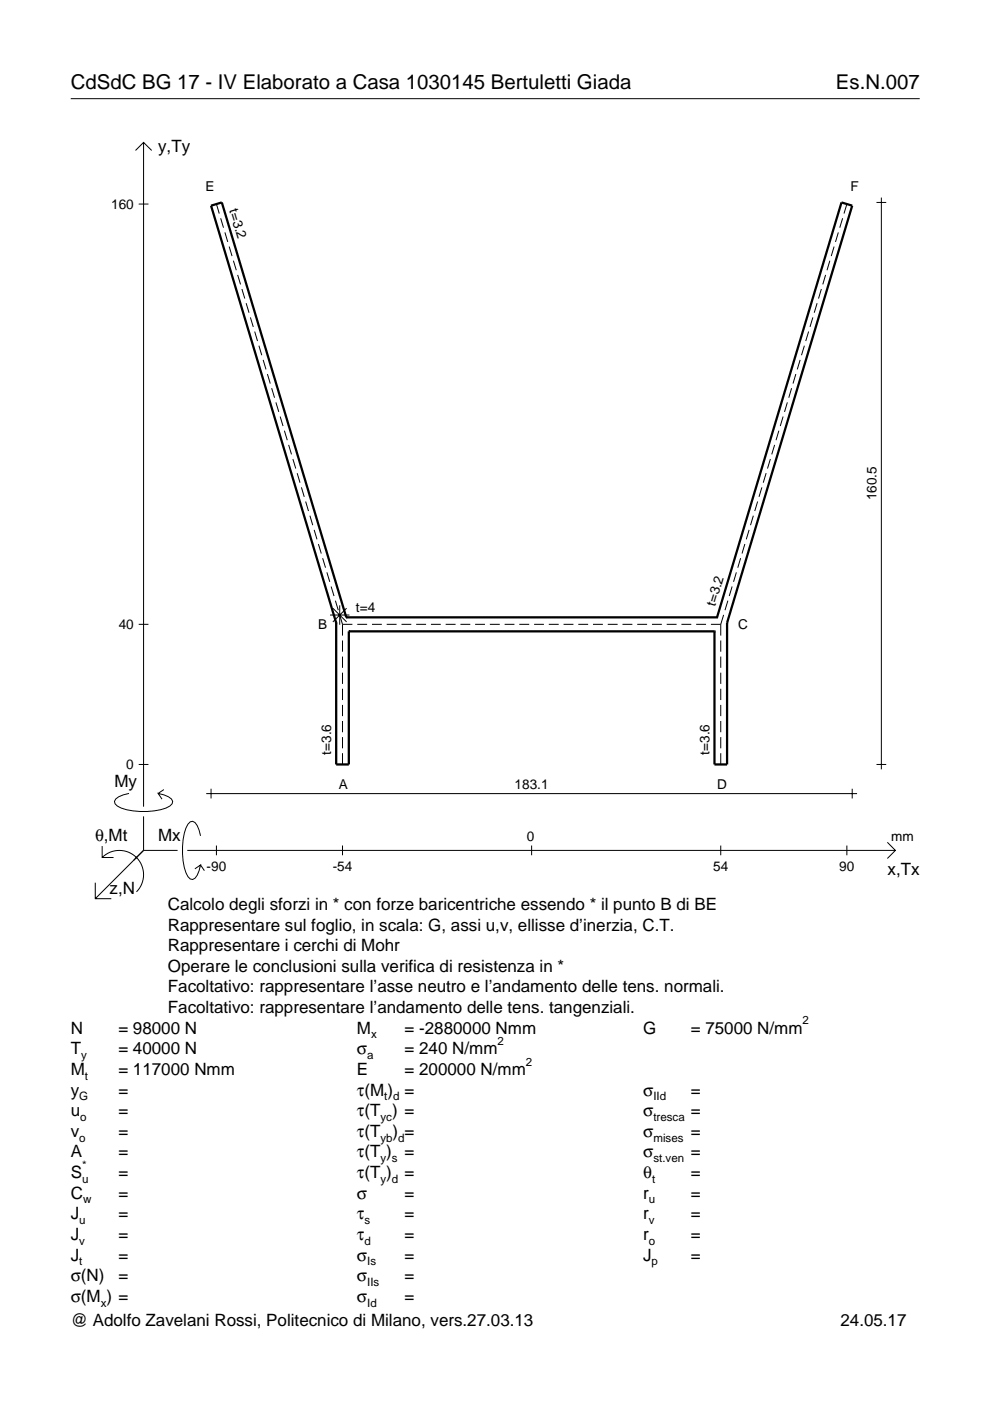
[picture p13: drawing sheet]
<svg xmlns="http://www.w3.org/2000/svg" width="210mm" height="297mm" viewBox="0 0 210 297" stroke-linecap="round" stroke-linejoin="round" font-family="sans-serif">
<defs><g id="words">
<g font-size="4.3">
<text x="15" y="18.9">CdSdC BG 17 - IV Elaborato a Casa 1030145 Bertuletti Giada</text>
<text x="177.2" y="18.9">Es.N.007</text>
</g>
<g font-size="3.6">
<text x="33.5" y="32.3">y,Ty</text>
<text x="24.3" y="166.9">My</text>
<text x="20.1" y="178.2">θ,Mt</text>
<text x="33.5" y="178.2">Mx</text>
<text x="188.2" y="185.5">x,Tx</text>
<text x="23.2" y="189.6">z,N</text>
<text x="35.6" y="192.9">Calcolo degli sforzi in * con forze baricentriche essendo * il punto B di BE</text>
<text x="35.6" y="197.3">Rappresentare sul foglio, in scala: G, assi u,v, ellisse d’inerzia, C.T.</text>
<text x="35.6" y="201.7">Rappresentare i cerchi di Mohr</text>
<text x="35.6" y="206">Operare le conclusioni sulla verifica di resistenza in *</text>
<text x="35.6" y="210.4">Facoltativo: rappresentare l’asse neutro e l’andamento delle tens. normali.</text>
<text x="35.6" y="214.8">Facoltativo: rappresentare l’andamento delle tens. tangenziali.</text>
<text x="15" y="219.2">N</text>
<text x="25.1" y="219.2">= 98000 N</text>
<text x="75.7" y="219.2">M</text>
<text x="85.8" y="219.2">= -2880000 Nmm</text>
<text x="136.4" y="219.2">G</text>
<text x="146.5" y="219.2">= 75000 N/mm</text>
<text x="15" y="227.9">M</text>
<text x="15" y="223.5">T</text>
<text x="25.1" y="227.9">= 117000 Nmm</text>
<text x="25.1" y="223.5">= 40000 N</text>
<text x="75.7" y="223.5">σ</text>
<text x="75.7" y="227.9">E</text>
<text x="85.8" y="223.5">= 240 N/mm</text>
<text x="85.8" y="227.9">= 200000 N/mm</text>
<text x="15" y="232.3">y</text>
<text x="25.1" y="232.3">=</text>
<text x="75.7" y="232.3">τ(M ) =</text>
<text x="136.4" y="232.3">σ</text>
<text x="146.5" y="232.3">=</text>
<text x="15" y="236.7">u</text>
<text x="25.1" y="236.7">=</text>
<text x="75.7" y="236.7">τ(T ) =</text>
<text x="136.4" y="236.7">σ</text>
<text x="146.5" y="236.7">=</text>
<text x="15" y="245.4">A</text>
<text x="15" y="241">v</text>
<text x="25.1" y="241">=</text>
<text x="25.1" y="245.4">=</text>
<text x="75.7" y="245.4">τ(T )</text>
<text x="75.7" y="241">τ(T</text>
<text x="83.3" y="241">) =</text>
<text x="85.8" y="245.4">=</text>
<text x="136.4" y="241">σ</text>
<text x="136.4" y="245.4">σ</text>
<text x="146.5" y="241">=</text>
<text x="146.5" y="245.4">=</text>
<text x="15" y="249.8">S</text>
<text x="25.1" y="249.8">=</text>
<text x="75.7" y="249.8">τ(T )</text>
<text x="85.8" y="249.8">=</text>
<text x="136.4" y="249.8">θ</text>
<text x="146.5" y="249.8">=</text>
<text x="15" y="254.2">C</text>
<text x="25.1" y="254.2">=</text>
<text x="75.7" y="254.2">σ</text>
<text x="85.8" y="254.2">=</text>
<text x="136.4" y="254.2">r</text>
<text x="146.5" y="254.2">=</text>
<text x="15" y="262.9">J</text>
<text x="15" y="258.5">J</text>
<text x="25.1" y="262.9">=</text>
<text x="25.1" y="258.5">=</text>
<text x="75.7" y="258.5">τ</text>
<text x="75.7" y="262.9">τ</text>
<text x="85.8" y="258.5">=</text>
<text x="85.8" y="262.9">=</text>
<text x="136.4" y="262.9">r</text>
<text x="136.4" y="258.5">r</text>
<text x="146.5" y="262.9">=</text>
<text x="146.5" y="258.5">=</text>
<text x="15" y="267.3">J</text>
<text x="25.1" y="267.3">=</text>
<text x="75.7" y="267.3">σ</text>
<text x="85.8" y="267.3">=</text>
<text x="136.4" y="267.3">J</text>
<text x="146.5" y="267.3">=</text>
<text x="15" y="271.7">σ(N)</text>
<text x="25.1" y="271.7">=</text>
<text x="75.7" y="271.7">σ</text>
<text x="85.8" y="271.7">=</text>
<text x="15" y="276">σ(M ) =</text>
<text x="15" y="281.2">@ Adolfo Zavelani Rossi, Politecnico di Milano, vers.27.03.13</text>
<text x="75.7" y="276">σ</text>
<text x="85.8" y="276">=</text>
<text x="178.2" y="281.2">24.05.17</text>
</g>
<g font-size="2.9">
<text x="43.6" y="40.5">E</text>
<text x="180.3" y="40.5">F</text>
<text x="23.6" y="44.3">160</text>
<text x="48.6" y="44.6" transform="rotate(73 48.6 44.6)">t=3.2</text>
<text x="185.8" y="106.1" transform="rotate(-90 185.8 106.1)">160.5</text>
<text x="75.5" y="129.9">t=4</text>
<text x="151.6" y="128.6" transform="rotate(-73 151.6 128.6)">t=3.2</text>
<text x="25.2" y="133.4">40</text>
<text x="67.4" y="133.3">B</text>
<text x="156.5" y="133.3">C</text>
<text x="70.2" y="160" transform="rotate(-90 70.2 160)">t=3.6</text>
<text x="150.5" y="160" transform="rotate(-90 150.5 160)">t=3.6</text>
<text x="26.8" y="163.1">0</text>
<text x="71.9" y="167.2">A</text>
<text x="109.1" y="167.2">183.1</text>
<text x="152.1" y="167.2">D</text>
<text x="111.7" y="178.2">0</text>
<text x="189" y="178.2">mm</text>
<text x="43.8" y="184.7">-90</text>
<text x="70.5" y="184.7">-54</text>
<text x="151.2" y="184.7">54</text>
<text x="178" y="184.7">90</text>
</g>
<g font-size="2.4">
<text x="78.7" y="220.2">x</text>
<text x="105.5" y="221.5">2</text>
<text x="170.2" y="217.2">2</text>
<text x="17.2" y="224.5">y</text>
<text x="77.9" y="224.5">a</text>
<text x="111.5" y="225.9">2</text>
<text x="16.8" y="233.3">G</text>
<text x="18" y="228.9">t</text>
<text x="81.5" y="233.3">t d</text>
<text x="138.5" y="233.3">IId</text>
<text x="17" y="237.7">o</text>
<text x="80.7" y="237.7">yc</text>
<text x="138.5" y="237.7">tresca</text>
<text x="16.8" y="242">o</text>
<text x="80.7" y="242">yb d</text>
<text x="138.5" y="242">mises</text>
<text x="17.4" y="250.8">u</text>
<text x="17.4" y="247.8">*</text>
<text x="80.7" y="246.4">y s</text>
<text x="80.7" y="250.8">y d</text>
<text x="138.2" y="250.8">t</text>
<text x="138.5" y="246.4">st.ven</text>
<text x="17.6" y="255.2">w</text>
<text x="137.6" y="255.2">u</text>
<text x="16.8" y="263.9">v</text>
<text x="16.8" y="259.5">u</text>
<text x="77.3" y="259.5">s</text>
<text x="77.3" y="263.9">d</text>
<text x="137.6" y="263.9">o</text>
<text x="137.6" y="259.5">v</text>
<text x="16.8" y="268.3">t</text>
<text x="77.9" y="268.3">Is</text>
<text x="138.2" y="268.3">p</text>
<text x="77.9" y="272.7">IIs</text>
<text x="21.4" y="277">x</text>
<text x="77.9" y="277">Id</text>
</g>
</g></defs>
<g fill="none" stroke="#000" stroke-width=".21">
<path d="M15 20.9h180M28.7 31.9l1.7-1.7 1.8 1.7M30.4 30.2v140.8M29.4 43.3h2.1M45.9 43.3l.6 2M46.8 46.3l.6 2M47.7 49.3l.6 2M48.6 52.3l.6 2M49.5 55.3l.6 2M50.4 58.3l.6 2M175 58.3l-.6 2M175.9 55.3l-.6 2"/>
<path d="M176.8 52.3l-.6 2M177.7 49.3l-.6 2M178.7 46.3l-.7 2M179.6 43.3l-.7 2M185.8 42.9h2.1M186.9 41.9v121.2M51.3 61.3l.6 2M52.2 64.3l.6 2M53.1 67.3l.6 2M54 70.3l.6 2M54.9 73.3l.6 2M55.8 76.3l.6 2"/>
<path d="M56.7 79.3l.6 2M168.7 79.3l-.6 2M169.6 76.3l-.6 2M170.5 73.3l-.6 2M171.4 70.3l-.6 2M172.3 67.3l-.6 2M173.2 64.3l-.6 2M174.1 61.3l-.6 2M57.6 82.3l.6 2M58.5 85.3l.6 2M59.4 88.3l.6 2M60.3 91.3l.6 2"/>
<path d="M61.2 94.3l.6 2M62.1 97.3l.6 2M163.3 97.3l-.6 2M164.2 94.3l-.6 2M165.1 91.3l-.6 2M166 88.3l-.6 2M166.9 85.3l-.6 2M167.8 82.3l-.6 2M63 100.3l.6 2M63.9 103.3l.6 2M64.8 106.3l.6 2.1M65.7 109.3l.6 2.1"/>
<path d="M66.6 112.3l.6 2.1M67.5 115.3l.6 2.1M68.4 118.3l.6 2.1M157 118.3l-.6 2.1M157.9 115.3l-.6 2.1M158.8 112.3l-.6 2.1M159.7 109.3l-.6 2.1M160.6 106.3l-.6 2.1M161.5 103.3l-.6 2M162.4 100.3l-.6 2M29.4 132.4h2.1M69.3 121.4l.6 2"/>
<path d="M70 130.4h4.1M70.2 124.4l.6 2M70.6 129l2.9 2.9M71.1 127.4l.6 2M72 130.4l.6 2M72 128.3v4.2M72.6 132.4h2.1M72.6 132.4v2.4M72.6 135.8v2.4M72.6 139.2v2.4M73.5 129l-2.9 2.9M75.7 132.4h2.1"/>
<path d="M78.9 132.4h2.1M82 132.4h2.1M85.1 132.4h2.1M88.2 132.4h2.1M91.4 132.4h2.1M94.5 132.4h2.1M97.6 132.4h2.1M100.7 132.4h2.1M103.9 132.4h2.1M107 132.4h2.1M110.1 132.4h2.1M113.2 132.4h2.1"/>
<path d="M116.4 132.4h2.1M119.5 132.4h2.1M122.6 132.4h2.1M125.7 132.4h2.1M128.9 132.4h2M132 132.4h2.1M135.1 132.4h2.1M138.2 132.4h2.1M141.4 132.4h2M144.5 132.4h2.1M147.6 132.4h2.1M150.7 132.4h2.1"/>
<path d="M152.8 132.4v2.4M152.8 135.8v2.4M152.8 139.2v2.4M153.4 130.4l-.6 2M154.3 127.4l-.6 2M155.2 124.4l-.6 2M156.1 121.4l-.6 2M72.6 142.6v2.4M72.6 146v2.4M72.6 149.5v2.3M72.6 152.9v2.4M72.6 156.3v2.4"/>
<path d="M72.6 159.7v2.4M152.8 142.6v2.4M152.8 146v2.4M152.8 149.5v2.3M152.8 152.9v2.4M152.8 156.3v2.4M152.8 159.7v2.4M21.7 179.4v2.4h2.4M27.3 168.2a3.6 3.6 0 0 0-3 1.7l.1 .5a5.6 5.6 0 0 0 3.8 1.5 13.4 13.4 0 0 0 7.8-1l.5-.5 .1-.5a3.6 3.6 0 0 0-3.1-1.7l.8 1.2M29.4 162.1h2.1M30.4 173.1v7.2M34.7 167.4l-1.2 .8"/>
<path d="M42.5 177.2a3.6 3.6 0 0 0-1.7-3.1l-.5 .2a5.7 5.7 0 0 0-1.5 3.7 13.3 13.3 0 0 0 1 7.9l.5 .5 .5 .1a3.6 3.6 0 0 0 1.7-3.1l-1.2 .8M43.7 168.3h138M44.7 167.2v2.1M45.9 179.3v2M72.6 179.3v2M112.7 179.3v2M152.8 179.3v2M179.6 179.3v2M180.7 167.2v2.1M185.8 162.1h2.1M188.1 178.6l1.7 1.7-1.7 1.7M20.2 187.2v3.3h3.4"/>
<path d="M21.7 181.8a5.1 5.1 0 0 1 7.2 0 5.1 5.1 0 0 1 0 7.3M30.4 180.3l-10.2 10.2M30.4 180.3h7.2M39.7 180.3h150.1M42.5 183.4l.8 1.2"/>
</g>
<path d="M71.3 132.1h.1M71.3 132.1v30h2.7v-28.2M73.4 130.9h.1M73.4 130.9h78.6M73.4 130.9l-26.4-88-2.3 .7 26.6 88.5M74 133.9h.1M74 133.9h77.5M151.5 133.9h.1M152 130.9h.1M152 130.9l26.4-88 2.3 .7-26.5 88.5M154.2 132.1h.1M154.2 132.1v30h-2.7v-28.2" fill="none" stroke="#000" stroke-width=".48"/>
<use href="#words"/>
</svg>
